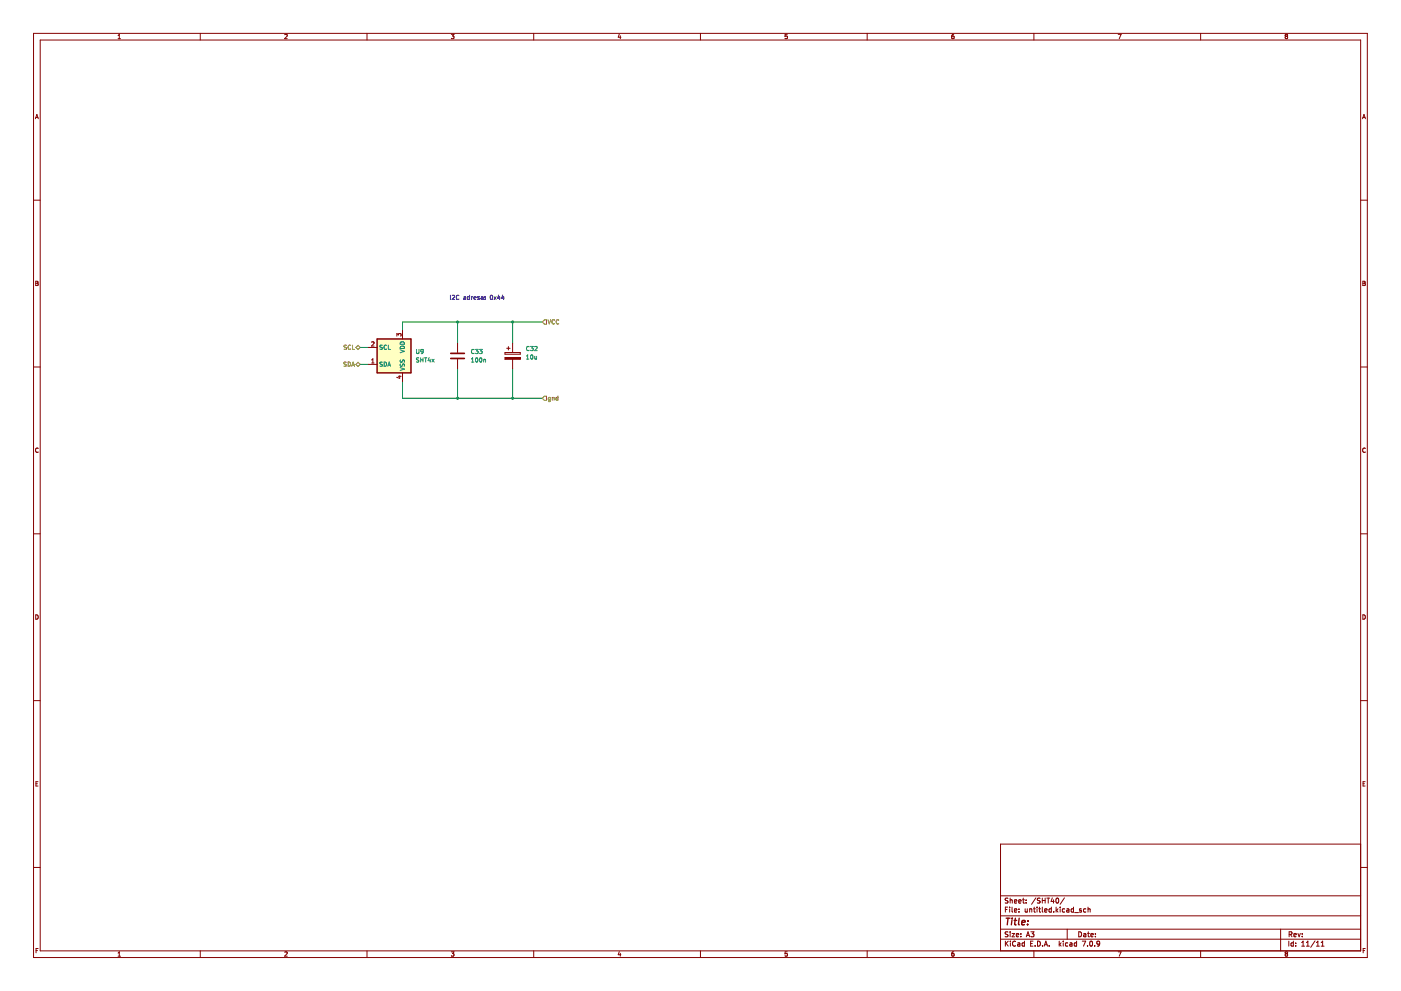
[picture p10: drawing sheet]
<svg xmlns="http://www.w3.org/2000/svg" width="420mm" height="297mm" viewBox="0 0 420 297" stroke-linecap="round" stroke-linejoin="round" font-family="sans-serif">
<g fill="none" stroke="#840000" stroke-width=".3">
<path d="M10.1 10h400v277h-400zM12.1 12h396v273h-396zM35.4 11.6h.7M35.4 10.7l.4-.4v1.3M60.1 10v2M85.4 10.4l.5-.1 .2 .4-.8 .9h.8M110.1 10v2M135.3 10.3h.9l-.5 .5 .4 .1v.6h-.8M160.1 10v2M185.7 10.2l-.3 1h.8M186 10.7v.9M210.1 10v2"/>
<path d="M236.1 10.3h-.6l-.1 .6h.6l.1 .6h-.7M260.1 10v2M286 10.3l-.5 .3-.1 .7 .3 .3 .4-.1-.1-.6-.3-.1-.3 .2M310.1 10v2M335.4 10.3h.8l-.5 1.3M360.1 10v2M385.4 10.5l.3-.2 .5 .2M385.4 10.6l.3 .3M385.4 10.5v.1M385.7 10.9l-.3 .2 .3 .5 .5-.3-.3-.4M385.7 10.9h.2M386.2 10.5v.1"/>
<path d="M386.2 10.6l-.3 .3M10.6 35.6l.5-1.3 .4 1.3M10.7 35.2h.7M408.6 35.6l.5-1.3 .4 1.3M408.7 35.2h.7M10.1 60h2M408.1 60h2M10.7 84.3l.7 .2-.2 .4 .3 .4-.3 .3h-.5zM10.7 84.9h.5M408.7 84.3l.7 .2-.2 .4 .3 .4-.3 .3h-.5zM408.7 84.9h.5M10.1 110h2"/>
<path d="M408.1 110h2M11.5 134.4a.58 .58 0 0 0-.9 .5 .58 .58 0 0 0 .9 .6M409.5 134.4a.58 .58 0 0 0-.9 .5 .58 .58 0 0 0 .9 .6M10.1 160h2M408.1 160h2M10.7 184.3a.66 .66 0 0 1 .8 .6 .66 .66 0 0 1-.8 .7zM408.7 184.3a.66 .66 0 0 1 .8 .6 .66 .66 0 0 1-.8 .7zM10.1 210h2M408.1 210h2M10.8 234.9h.4M11.4 234.3h-.6v1.3h.6M408.8 234.9h.4"/>
<path d="M409.4 234.3h-.6v1.3h.6M408.1 253h-108v32M10.1 260h2M300.1 278.5h108M300.1 274.5h108M300.1 268.5h108M301.5 272.6h.5M302.2 271.9h-.7v1.5M302.3 279.4h-.8a.63 .63 0 0 0 .7 .8v.5h-.8M302.3 269.3h-.8a.63 .63 0 0 0 .7 .8v.5h-.8M302.8 271.9v.1M302.8 272.4v1"/>
<path d="M302.9 269.2v1.5M302.9 279.3v.1M302.9 279.8v1M302.9 269.8h.6l.1 .9M303.5 279.8h.8l-.8 1h.8M303.5 271.9v1.3l.2 .2M304.2 272.9l.7-.1v-.3l-.5-.1-.2 .2 .1 .7h.6M304.2 270.2l.7-.1v-.3l-.5-.1-.2 .2 .1 .7h.6M305.5 270.2l.7-.1v-.3l-.5-.1-.2 .2 .1 .7h.6M305.6 273.3v.1M305.6 272.5v.1M306.2 279.9v.1"/>
<path d="M306.7 269.7h.5M306.9 269.2v1.3l.3 .2M307.4 272.4l.1 .9h.6M307.7 270.6v.1M307.7 269.8v.1M308.1 272.4v1M308.8 272.5h.6v.9M308.8 272.4v1M309.2 279.3h.9l-.5 .6 .4 .1v.7h-.8M309.9 272.4h.6M310.2 271.9v1.3l.3 .2M310.7 269.1l-1.3 2"/>
<path d="M311 271.9v.1M311 272.4v1M311.5 272.4h.6M311.7 271.9v1.3l.4 .2M311.9 269.3h-.7a.63 .63 0 0 0 .7 .8l-.1 .5h-.7M312.6 271.9v1.3l.2 .2M312.6 269.2v1.5M312.6 269.9h.8M313.3 272.9l.7-.1-.1-.3-.4-.1-.2 .2 .1 .7h.5M313.4 269.2v1.5M313.9 269.2h.9M314.4 269.2v1.5"/>
<path d="M315.3 272.5l-.4-.1-.3 .3 .1 .6h.6M315.3 271.9v1.5M315.6 269.1l-.4 1.1h1M315.9 269.7v1M316 273.3v.1M316.7 271.9v1.5M316.8 269.3l.2-.1a.73 .73 0 0 1 .5 .8 .73 .73 0 0 1-.6 .6l-.2-.5zM316.9 272.8l.4 .6M317.3 272.4l-.6 .6M317.9 271.9v.1M317.9 272.4v1M319.2 269.1l-1.3 2"/>
<path d="M319.3 272.5l-.4-.1-.3 .3 .1 .6h.6M319.9 272.5h.6l.1 .9M320.1 278.5v3M320.6 272.8l-.7 .2 .2 .4 .5-.1M321.9 272.5l-.4-.1-.3 .3 .2 .6h.5M321.9 271.9v1.5M322.3 273.5h1.1M323.5 279.3a.76 .76 0 0 1 .9 .7 .76 .76 0 0 1-.9 .8zM324.3 272.5l-.4-.1-.2 .2 .6 .4v.3h-.6M325 279.9h.6l.1 .9M325.7 272.5l-.5-.1-.3 .3 .2 .6h.6M326.2 279.8h.5"/>
<path d="M326.3 272.5h.6v.9M326.3 271.9v1.5M326.4 279.3v1.3l.3 .2M328.5 279.9v.1M384.1 278.5v6.5M389.3 279.8l.3 1 .4-1M390.5 279.9v.1M408.1 260h2M10.8 284.9h.4M11.4 284.3h-.6v1.3M35.4 285.7l.4-.4v1.3M35.4 286.6h.7"/>
<path d="M60.1 285v2M85.4 285.4l.5-.1 .2 .4-.8 .9h.8M110.1 285v2M135.3 285.3h.9l-.5 .5 .4 .1v.6h-.8M160.1 285v2M185.7 285.2l-.3 1h.8M186 285.7v.9M210.1 285v2M236.1 285.3h-.6l-.1 .6h.6l.1 .6h-.7M260.1 285v2M286 285.3l-.5 .3-.1 .8 .3 .2 .4-.1-.1-.6-.3-.1-.3 .2M300.1 281.5h108"/>
<path d="M301.5 282.1v1.5M301.7 282.7l.7 .9M302.4 282.1l-.9 .9M303 282.2h.1M303 282.6v1M303.1 282.2h-.1M304.5 282.2a.68 .68 0 0 0-.9 .7 .68 .68 0 0 0 1 .6M304.5 282.2h.1M304.8 280.3l.7-.1-.1-.3-.4-.1-.2 .2 .1 .7h.5M305.2 282.7h.6l.1 .9M305.9 283l-.7 .2 .2 .4 .5-.1M306.2 280.7v.1"/>
<path d="M307.2 282.7l-.4-.1-.3 .3 .2 .6h.5M307.2 282.1v1.5M307.8 280.8l.5-1.5 .5 1.5M307.9 280.4h.8M309.1 282.8h.5M309.8 282.1h-.7v1.5h.7M310.1 285v2M310.4 283.5v.1M311.2 282.1a.76 .76 0 0 1 .8 .7 .76 .76 0 0 1-.8 .8zM312.7 283.5v.1M313.2 283.6l.5-1.5 .5 1.5M313.3 283.2h.7"/>
<path d="M314.7 283.5v.1M317.7 282.1v1.5M317.8 283l.4 .6M318.2 282.6l-.5 .6M318.9 282.1v.1M318.9 282.6v1M320.2 282.7l-.4-.1-.3 .3 .2 .6h.5M320.9 282.7h.5l.1 .9M321.5 283l-.7 .2 .2 .4 .5-.1M322.9 282.7l-.5-.1-.2 .3 .1 .6h.6M322.9 282.1v1.5M324.6 282.1h1l-.7 1.5"/>
<path d="M325.7 280.2l-.8 .2 .3 .4 .5-.1M326.2 283.5v.1M326.9 282.2l.3-.1a.73 .73 0 0 1 .5 .8 .73 .73 0 0 1-.7 .6l-.2-.5zM327.2 280.3l.7-.1-.1-.3-.4-.1-.2 .2v.7h.6M328.3 283.5v.1M328.5 280.7v.1M329.8 282.7l-.3 .3h-.4l-.1-.8 .5-.1 .3 .3-.1 .8-.6 .4M335.4 285.3h.8l-.5 1.3M360.1 285v2M385.4 285.6h.1M385.4 285.6l.3-.3 .5 .3M385.4 285.6l.3 .3"/>
<path d="M385.7 285.9l-.3 .2 .3 .5 .5-.2-.3-.5M385.7 285.9h.2M386.2 285.6h.1M386.2 285.6l-.3 .3M386.5 282.1v1.5M386.6 280.1l.7-.1 .1-.6-.8-.1v1.5M387 280.1l.5 .7M387.9 282.7l-.5-.1-.2 .3 .1 .6h.6M387.9 282.1v1.5M388 280.3l.8-.2-.1-.2-.4-.1-.3 .2 .1 .7h.6M388.6 282.7v.1M388.6 283.5v.1"/>
<path d="M390.4 283.6h.8M390.4 282.5l.4-.4v1.5M390.5 280.6v.2M391.8 283.6h.9M391.8 282.5l.4-.4v1.5M394.4 282l-1.3 2M394.8 283.6h.9M394.8 282.5l.4-.4v1.5M396.2 283.6h.9M396.2 282.5l.5-.4v1.5M408.8 284.9h.4M409.4 284.3h-.6v1.3"/>
</g>
<path d="M301.7 275.2h1.2M302.3 275.2l-.2 2M303.5 275.9l-.2 1.3M303.6 275.2l-.1 .2M304.1 275.9h.8M304.5 275.2l-.2 1.7 .4 .3M305.7 275.2l-.3 1.7 .3 .3M306.4 276.5l1-.1v-.4h-.8l-.2 .9 .2 .3 .6-.1M308.2 277v.2M308.3 276v.2" fill="none" stroke="#840000" stroke-width=".4"/>
<path d="M113.1 101.6h10.2v10.2h-10.2z" fill-rule="evenodd" fill="#ffffc2"/>
<g fill="none" stroke="#840000" stroke-width=".3">
<path d="M120.7 99.1v2.5M110.6 109.2h2.5M110.6 104.1h2.5M111.5 108.8h.7M111.5 107.9l.3-.4v1.3M111.5 102.6l.4-.1 .3 .3-.8 .9h.8M113.1 101.6h10.2v10.2h-10.2zM119 100.8v-.8l.5 .4 .1-.4h.6v.8M119.4 112.8h.9M119.9 112.6v.8l-.9-.3M120.7 111.8v2.5M137.2 102.9v2.8"/>
<path d="M137.2 107.7v2.8M151.4 105.7h4.6v.5h-4.6zM152 104.4h1M152.5 103.9v1"/>
</g>
<path d="M137.2 96.5v6.4M153.7 96.5v6.4M162.6 96.5h-41.9v2.6M108 109.2h2.6M108 104.1h2.6M120.7 114.3v5.1h41.9M137.2 110.5v8.9M153.7 110.5v8.9" fill="none" stroke="#008400" stroke-width=".3"/>
<g fill="none" stroke="#0000c2" stroke-width=".3">
<path d="M135.1 88.5v1.3M135.6 88.6l.5-.1 .3 .4-.8 .9h.8M137.6 88.6a.56 .56 0 0 0-.8 .5 .56 .56 0 0 0 .8 .5M139.1 89h.5l.1 .8M139.7 89.2l-.6 .3 .2 .3 .4-.1M140.8 89l-.3-.1-.3 .3 .1 .5h.5M140.8 88.5v1.3M141.4 88.9v.9M141.8 88.9l-.4 .3M142.2 89.3l.6-.1-.1-.2-.5 .1v.6h.5M143.7 89l-.5 .1 .5 .3v.3h-.5M144.3 89h.5l.1 .8"/>
<path d="M144.9 89.2l-.6 .3 .2 .3 .4-.1M145.4 89l.1 .1M145.5 89.6h.1M145.5 89.6l-.1 .1M145.5 89.1h.1M147.1 88.6l.2-.1a.62 .62 0 0 1 .5 .6 .62 .62 0 0 1-.6 .6l-.2-.4zM148.1 88.9l.7 .9M148.8 88.9l-.7 .9M149.5 88.4l-.3 .9h.8M149.8 88.9v.9M150.7 88.4l-.3 .9h.8M151 88.9v.9"/>
</g>
<g fill="none" stroke="#848400" stroke-width=".3">
<path d="M163.3 95.9h.6v1.3h-.6l-.7-.7zM164.3 95.8l.4 1.3 .5-1.3M166.3 96a.56 .56 0 0 0-.8 .5 .56 .56 0 0 0 .8 .5M167.6 96a.56 .56 0 0 0-.8 .5 .56 .56 0 0 0 .8 .5M103.8 108.6l-.6 .1a.53 .53 0 0 0 .6 .6l-.1 .4h-.6M103.9 103.5l-.7 .1a.53 .53 0 0 0 .6 .6v.5h-.6M104.4 108.5a.64 .64 0 0 1 .7 .7 .64 .64 0 0 1-.7 .6zM105.2 103.6a.56 .56 0 0 0-.8 .5 .56 .56 0 0 0 .8 .5M105.5 109.8l.4-1.3 .4 1.3M105.6 109.4h.6M105.7 103.5v1.2h.6M107.4 108.6l.6 .6-.6 .7-.7-.7z"/>
<path d="M107.4 103.5l.6 .6-.6 .7-.7-.7zM162.6 119.4l.7-.7h.6v1.3h-.6zM165 119.1v1l-.2 .3-.3-.1M165 119.2l-.3-.1-.3 .3 .1 .5h.5M165.6 119.2h.5l.1 .8M165.6 119.1v.9M166.8 119.2v.6l.5 .1M166.8 119.2h.5M166.8 119.2h.1M167.3 118.7v1.3"/>
</g>
<g fill="none" stroke="#008484" stroke-width=".3">
<path d="M114 103.6a.53 .53 0 0 0 .6 .6l-.1 .5h-.6M114.1 103.5l-.1 .1M114.1 103.5h.6M114.7 108.6l-.7 .1a.53 .53 0 0 0 .6 .6l-.1 .4h-.6M115.2 108.5a.64 .64 0 0 1 .7 .7 .64 .64 0 0 1-.7 .6zM115.9 103.5a.58 .58 0 0 0-.8 .6 .58 .58 0 0 0 .8 .5M115.9 103.5v.1M116.3 109.8l.4-1.3 .4 1.3M116.4 109.4h.6M116.5 103.5v1.2h.6M120 104.9l1.3 .4-1.3 .4M120 110.2l1.3 .4-1.3 .4"/>
<path d="M120.1 109.1v.7a.53 .53 0 0 0 .7-.6h.4v.6M120.1 104a.68 .68 0 0 1 .8-.2 .68 .68 0 0 1 .4 .6h-1.3zM120.1 102.7a.68 .68 0 0 1 .8-.2 .68 .68 0 0 1 .4 .7h-1.3zM120.1 107.9v.7a.53 .53 0 0 0 .7-.7l.4 .1v.6M124.9 104.7v1.1l.3 .2 .5-.2v-1.1M125.6 107.3l-.7 .1a.53 .53 0 0 0 .6 .6v.5h-.6M126.1 107.9h.8M126.1 107.3v1.2M126.9 107.3v1.2M126.9 105.3l-.2 .2-.4-.1v-.6l.4-.1 .2 .3v.7l-.6 .3M127.3 107.3h.7M127.7 107.3v1.2"/>
<path d="M128.7 107.2l-.3 .9h.8M129 107.7v.8M129.5 107.7l.7 .8M130.2 107.7l-.7 .8M141.4 108.5h.7M141.4 107.6l.3-.3v1.2M142.2 104.8a.56 .56 0 0 0-.8 .6 .56 .56 0 0 0 .8 .5M142.6 104.7h.8l-.4 .5 .3 .1v.6h-.7M142.7 107.4l.2-.1a.62 .62 0 0 1 .4 .6 .62 .62 0 0 1-.5 .6l-.2-.5zM143.8 104.7h.8l-.4 .5 .3 .1v.6h-.7M143.9 107.4l.2-.1a.62 .62 0 0 1 .5 .6 .62 .62 0 0 1-.6 .6l-.2-.5zM145.1 107.7v.8"/>
<path d="M145.1 107.8l.5-.1v.8"/>
</g>
<path d="M135.2 107.4h4.1M135.2 105.9h4.1" fill="none" stroke="#840000" stroke-width=".51"/>
<path d="M151.4 107.2h4.6v.5h-4.6z" fill-rule="evenodd" fill="#840000"/>
<path d="M151.4 107.2h4.6v.5h-4.6zM153.7 102.9v2.8M153.7 107.7v2.8" fill="none" stroke="#840000" stroke-width=".3"/>
<path d="M157.9 107.6h.7M157.9 106.7l.4-.3v1.2M158.7 104a.56 .56 0 0 0-.8 .5 .56 .56 0 0 0 .8 .5M159.1 103.8h.8l-.4 .5 .3 .1v.6h-.7M159.3 106.4h.1a.62 .62 0 0 1 .5 .6 .62 .62 0 0 1-.6 .6l-.2-.4zM160.4 106.8v.8l.5-.1M160.4 104l.5-.2 .2 .4-.8 .9h.8M160.9 106.8v.8" fill="none" stroke="#008484" stroke-width=".3"/>
<g fill="#008400">
<circle cx="137.2" cy="96.5" r=".46"/>
<circle cx="137.2" cy="119.4" r=".46"/>
<circle cx="153.7" cy="96.5" r=".46"/>
<circle cx="153.7" cy="119.4" r=".46"/>
</g>
</svg>
